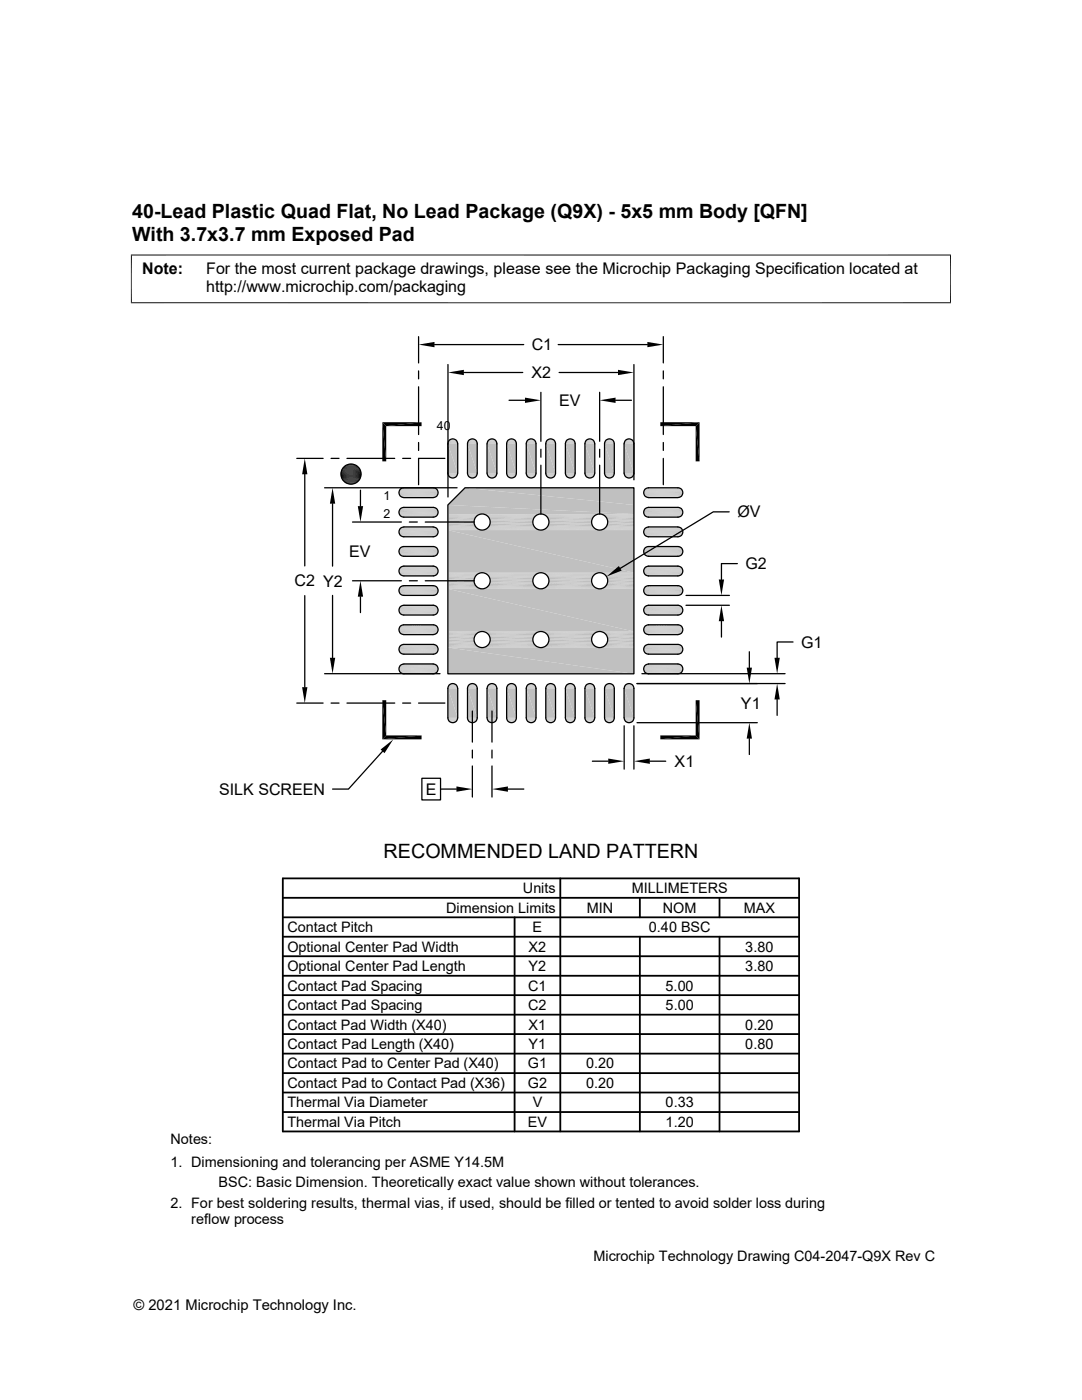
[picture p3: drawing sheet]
<svg xmlns="http://www.w3.org/2000/svg" width="216mm" height="279mm" viewBox="0 0 216 279" stroke-linecap="round" stroke-linejoin="round" font-family="sans-serif">
<defs><g id="words">
<g font-size="3.9">
<text x="26.4" y="43.5">40-Lead Plastic Quad Flat, No Lead Package (Q9X) - 5x5 mm Body [QFN]</text>
<text x="26.4" y="48.1">With 3.7x3.7 mm Exposed Pad</text>
<text x="76.5" y="171.2">RECOMMENDED LAND PATTERN</text>
</g>
<g font-size="3.2">
<text x="28.4" y="54.7">Note:</text>
<text x="41.1" y="58.3">http://www.microchip.com/packaging</text>
<text x="41.1" y="54.7">For the most current package drawings, please see the Microchip Packaging Specification located at</text>
<text x="106.1" y="69.9">C1</text>
<text x="106.1" y="75.5">X2</text>
<text x="111.5" y="81">EV</text>
<text x="147.2" y="103.3">ØV</text>
<text x="69.7" y="111.2">EV</text>
<text x="148.7" y="113.6">G2</text>
<text x="58.8" y="117">C2 Y2</text>
<text x="159.9" y="129.2">G1</text>
<text x="147.8" y="141.5">Y1</text>
<text x="134.6" y="153.1">X1</text>
<text x="43.7" y="158.6">SILK SCREEN</text>
<text x="84.9" y="158.6">E</text>
</g>
<g font-size="2.9">
<text x="104.3" y="178.3">Units</text>
<text x="126" y="178.3">MILLIMETERS</text>
<text x="89" y="182.2">Dimension Limits</text>
<text x="117.1" y="182.2">MIN</text>
<text x="132.3" y="182.2">NOM</text>
<text x="148.4" y="182.2">MAX</text>
<text x="57.3" y="189.9">Optional Center Pad Width</text>
<text x="57.3" y="186">Contact Pitch</text>
<text x="105.5" y="189.9">X2</text>
<text x="106.3" y="186">E</text>
<text x="129.5" y="186">0.40 BSC</text>
<text x="148.7" y="189.9">3.80</text>
<text x="57.3" y="193.8">Optional Center Pad Length</text>
<text x="57.3" y="197.7">Contact Pad Spacing</text>
<text x="105.4" y="197.7">C1</text>
<text x="105.5" y="193.8">Y2</text>
<text x="132.8" y="197.7">5.00</text>
<text x="148.7" y="193.8">3.80</text>
<text x="57.3" y="201.6">Contact Pad Spacing</text>
<text x="105.4" y="201.6">C2</text>
<text x="132.8" y="201.6">5.00</text>
<text x="57.3" y="209.4">Contact Pad Length (X40)</text>
<text x="57.3" y="205.5">Contact Pad Width (X40)</text>
<text x="105.5" y="209.4">Y1</text>
<text x="105.5" y="205.5">X1</text>
<text x="148.7" y="209.4">0.80</text>
<text x="148.7" y="205.5">0.20</text>
<text x="57.3" y="213.2">Contact Pad to Center Pad (X40)</text>
<text x="105.3" y="213.2">G1</text>
<text x="116.9" y="213.2">0.20</text>
<text x="57.3" y="217.1">Contact Pad to Contact Pad (X36)</text>
<text x="57.3" y="221">Thermal Via Diameter</text>
<text x="105.3" y="217.1">G2</text>
<text x="106.3" y="221">V</text>
<text x="116.9" y="217.1">0.20</text>
<text x="132.8" y="221">0.33</text>
<text x="57.3" y="224.9">Thermal Via Pitch</text>
<text x="105.3" y="224.9">EV</text>
<text x="132.8" y="224.9">1.20</text>
<text x="34" y="228.3">Notes:</text>
<text x="34" y="232.9">1. Dimensioning and tolerancing per ASME Y14.5M</text>
<text x="43.6" y="237">BSC: Basic Dimension. Theoretically exact value shown without tolerances.</text>
<text x="34" y="241">2. For best soldering results, thermal vias, if used, should be filled or tented to avoid solder loss during</text>
<text x="38.1" y="244.3">reflow process</text>
<text x="118.4" y="251.7">Microchip Technology Drawing C04-2047-Q9X Rev C</text>
<text x="26.6" y="261.3">© 2021 Microchip Technology Inc.</text>
</g>
<g font-size="2.5">
<text x="87.2" y="85.9">40</text>
<text x="76.5" y="99.8">1</text>
<text x="76.5" y="103.3">2</text>
</g>
</g></defs>
<g fill="#c0c0c0">
<path d="M92.8 97.3l33.7 3.5h-37.1z"/>
<path d="M92.8 97.3h33.7v3.5z"/>
<path d="M89.4 100.8l37.1 1.8h-37.1z"/>
<path d="M89.4 100.8h37.1v1.8z"/>
</g>
<g fill="none" stroke="#c0c0c0" stroke-width=".2">
<path d="M89.4 102.6h6.7M89.4 102.7h6.4M89.4 102.8h6.1M89.4 103h5.8M89.4 105.4h5.8M89.4 105.5h6.1M89.4 105.7h6.4M89.4 105.8h6.7M96.4 105.8h11.4M96.4 102.6h11.4M96.6 105.7h10.9M96.6 102.7h10.9"/>
<path d="M96.9 102.8h10.3M96.9 105.5h10.3M97.2 103h9.8M97.2 105.4h9.8M108.1 102.6h11.4M108.1 105.8h11.4M108.4 105.7h10.8M108.4 102.7h10.8M108.6 102.8h10.3M108.6 105.5h10.3M108.9 105.4h9.8M108.9 103h9.8"/>
<path d="M119.8 105.8h6.7M119.8 102.6h6.7M120.1 105.7h6.4M120.1 102.7h6.4M120.4 102.8h6.1M120.4 105.5h6.1M120.6 103h5.9M120.6 105.4h5.9"/>
</g>
<path d="M89.4 103.2h5.6M97.4 103.2h9.3M109.1 103.2h9.3M120.8 103.2h5.7" fill="none" stroke="#c0c0c0" stroke-width=".23"/>
<path d="M89.4 103.5h5.4M89.4 103.7h5.3M97.6 103.5h9M97.7 103.7h8.7M109.3 103.5h9M109.4 103.7h8.8M121 103.5h5.5M121.2 103.7h5.3" fill="none" stroke="#c0c0c0" stroke-width=".28"/>
<path d="M89.4 104h5.2M89.4 104.3h5.2M89.4 104.6h5.3M97.7 104.6h8.7M97.8 104.3h8.5M97.8 104h8.5M109.4 104.6h8.8M109.5 104.3h8.6M109.5 104h8.6M121.2 104.6h5.3M121.2 104.3h5.3M121.2 104h5.3" fill="none" stroke="#c0c0c0" stroke-width=".3"/>
<path d="M89.4 104.9h5.4M89.4 105.2h5.6M97.4 105.2h9.3M97.6 104.9h9M109.1 105.2h9.3M109.3 104.9h9M120.8 105.2h5.7M121 104.9h5.5" fill="none" stroke="#c0c0c0" stroke-width=".25"/>
<g fill="#c0c0c0">
<path d="M89.4 105.8l37.1 8.5h-37.1z"/>
<path d="M89.4 105.8h37.1v8.5z"/>
</g>
<g fill="none" stroke="#c0c0c0" stroke-width=".2">
<path d="M89.4 114.3h6.7M89.4 114.4h6.4M89.4 114.5h6.1M89.4 117.3h6.1M89.4 117.4h6.4M89.4 117.5h6.7M96.4 117.5h11.4M96.4 114.3h11.4M96.6 117.4h10.9M96.6 114.4h10.9M96.9 114.5h10.3M96.9 117.3h10.3"/>
<path d="M108.1 114.3h11.4M108.1 117.5h11.4M108.4 117.4h10.8M108.4 114.4h10.8M108.6 114.5h10.3M108.6 117.3h10.3M119.8 117.5h6.7M119.8 114.3h6.7M120.1 117.4h6.4M120.1 114.4h6.4M120.4 114.5h6.1M120.4 117.3h6.1"/>
</g>
<path d="M89.4 114.7h5.8M89.4 117.1h5.8M97.2 114.7h9.8M97.2 117.1h9.8M108.9 117.1h9.8M108.9 114.7h9.8M120.6 114.7h5.9M120.6 117.1h5.9" fill="none" stroke="#c0c0c0" stroke-width=".21"/>
<path d="M89.4 114.9h5.6M89.4 116.9h5.6M97.4 114.9h9.3M97.4 116.9h9.3M109.1 114.9h9.3M109.1 116.9h9.3M120.8 116.9h5.7M120.8 114.9h5.7" fill="none" stroke="#c0c0c0" stroke-width=".23"/>
<path d="M89.4 115.2h5.4M89.4 116.6h5.4M97.6 116.6h9M97.6 115.2h9M109.3 115.2h9M109.3 116.6h9M121 115.2h5.5M121 116.6h5.5" fill="none" stroke="#c0c0c0" stroke-width=".25"/>
<g fill="none" stroke="#c0c0c0" stroke-width=".3">
<path d="M89.4 115.5h5.3M89.4 115.8h5.2M89.4 116.1h5.2M89.4 116.4h5.3M97.7 115.5h8.7M97.7 116.4h8.7M97.8 116.1h8.5M97.8 115.8h8.5M109.4 116.4h8.8M109.4 115.5h8.8M109.5 116.1h8.6M109.5 115.8h8.6"/>
<path d="M121.2 116.4h5.3M121.2 115.5h5.3M121.2 116.1h5.3M121.2 115.8h5.3"/>
</g>
<g fill="#c0c0c0">
<path d="M89.4 117.5l37.1 8.5h-37.1z"/>
<path d="M89.4 117.5h37.1v8.5z"/>
</g>
<g fill="none" stroke="#c0c0c0" stroke-width=".2">
<path d="M89.4 126h6.7M89.4 126.1h6.4M89.4 126.3h6.1M89.4 126.4h5.8M89.4 128.8h5.8M89.4 129h6.1M89.4 129.1h6.4M89.4 129.2h6.7M96.4 129.2h11.4M96.4 126h11.4M96.6 129.1h10.9M96.6 126.1h10.9"/>
<path d="M96.9 126.3h10.3M96.9 129h10.3M97.2 126.4h9.8M97.2 128.8h9.8M108.1 126h11.4M108.1 129.2h11.4M108.4 129.1h10.8M108.4 126.1h10.8M108.6 126.3h10.3M108.6 129h10.3M108.9 128.8h9.8M108.9 126.4h9.8"/>
<path d="M119.8 129.2h6.7M119.8 126h6.7M120.1 129.1h6.4M120.1 126.1h6.4M120.4 126.3h6.1M120.4 129h6.1M120.6 126.4h5.9M120.6 128.8h5.9"/>
</g>
<path d="M89.4 126.7h5.6M89.4 126.9h5.4M97.4 126.7h9.3M97.6 126.9h9M109.1 126.7h9.3M109.3 126.9h9M120.8 126.7h5.7M121 126.9h5.5" fill="none" stroke="#c0c0c0" stroke-width=".25"/>
<path d="M89.4 127.2h5.3M89.4 127.5h5.2M89.4 127.8h5.2M97.7 127.2h8.7M97.8 127.8h8.5M97.8 127.5h8.5M109.4 127.2h8.8M109.5 127.8h8.6M109.5 127.5h8.6M121.2 127.2h5.3M121.2 127.8h5.3M121.2 127.5h5.3" fill="none" stroke="#c0c0c0" stroke-width=".3"/>
<path d="M89.4 128.1h5.3M89.4 128.3h5.4M97.6 128.3h9M97.7 128.1h8.7M109.3 128.3h9M109.4 128.1h8.8M121 128.3h5.5M121.2 128.1h5.3" fill="none" stroke="#c0c0c0" stroke-width=".28"/>
<path d="M89.4 128.6h5.6M97.4 128.6h9.3M109.1 128.6h9.3M120.8 128.6h5.7" fill="none" stroke="#c0c0c0" stroke-width=".23"/>
<g fill="#c0c0c0">
<path d="M89.4 129.2l37.1 5.3h-37.1z"/>
<path d="M89.4 129.2h37.1v5.3z"/>
<path d="M90.1 87.6h.4z"/>
<path d="M90.3 87.6h.2z"/>
<path d="M125.2 87.6h.6z"/>
<path d="M125.4 87.6h.4z"/>
<path d="M121.3 87.6h.6z"/>
<path d="M121.5 87.6h.4z"/>
<path d="M117.4 87.6h.6z"/>
<path d="M117.6 87.6h.4z"/>
<path d="M113.5 87.6h.5z"/>
<path d="M113.7 87.6h.3z"/>
<path d="M109.6 87.6h.6z"/>
<path d="M109.8 87.6h.4z"/>
<path d="M105.7 87.6h.5z"/>
<path d="M105.9 87.6h.3z"/>
<path d="M101.8 87.6h.5z"/>
<path d="M102 87.6h.3z"/>
<path d="M97.9 87.6h.5z"/>
<path d="M98.1 87.6h.3z"/>
<path d="M94 87.6h.5z"/>
<path d="M94.2 87.6h.3z"/>
<path d="M90 87.7h.7z"/>
<path d="M90.1 87.6l.6 .1z"/>
<path d="M125.1 87.7h.8z"/>
<path d="M125.2 87.6l.7 .1z"/>
<path d="M121.2 87.7h.8z"/>
<path d="M121.3 87.6l.7 .1z"/>
<path d="M117.3 87.7h.8z"/>
<path d="M117.4 87.6l.7 .1z"/>
<path d="M113.3 87.7h.9z"/>
<path d="M113.5 87.6l.7 .1z"/>
<path d="M109.5 87.7h.8z"/>
<path d="M109.6 87.6l.7 .1z"/>
<path d="M105.5 87.7h.9z"/>
<path d="M105.7 87.6l.7 .1z"/>
<path d="M101.6 87.7h.9z"/>
<path d="M101.8 87.6l.7 .1z"/>
<path d="M97.7 87.7h.9z"/>
<path d="M97.9 87.6l.7 .1z"/>
<path d="M93.8 87.7h.9z"/>
<path d="M94 87.6l.7 .1z"/>
<path d="M89.8 87.8l.2-.1 .9 .1z"/>
<path d="M90 87.7l.9 .1z"/>
<path d="M124.9 87.8h1.2z"/>
<path d="M125.1 87.7l1 .1z"/>
<path d="M121 87.8h1.2z"/>
<path d="M121.2 87.7l1 .1z"/>
<path d="M117.1 87.8h1.2z"/>
<path d="M117.3 87.7l1 .1z"/>
<path d="M113.2 87.8h1.2z"/>
<path d="M113.3 87.7l1.1 .1z"/>
<path d="M109.3 87.8h1.2z"/>
<path d="M109.5 87.7l1 .1z"/>
<path d="M105.4 87.8h1.2z"/>
<path d="M105.5 87.7l1.1 .1z"/>
<path d="M101.5 87.8h1.2z"/>
<path d="M101.6 87.7l1.1 .1z"/>
<path d="M97.6 87.8h1.1z"/>
<path d="M97.7 87.7l1 .1z"/>
<path d="M93.7 87.8h1.1z"/>
<path d="M93.8 87.7l1 .1z"/>
<path d="M89.7 87.9l.1-.1 1.2 .1z"/>
<path d="M89.8 87.8l1.2 .1z"/>
<path d="M124.8 87.9l.1-.1 1.3 .1z"/>
<path d="M124.9 87.8h1.2l.1 .1z"/>
<path d="M121 87.8l1.3 .1h-1.4z"/>
<path d="M121 87.8h1.2l.1 .1z"/>
<path d="M117 87.9l.1-.1 1.3 .1z"/>
<path d="M117.1 87.8h1.2l.1 .1z"/>
<path d="M113.2 87.8l1.3 .1h-1.4z"/>
<path d="M113.2 87.8h1.2l.1 .1z"/>
<path d="M109.3 87.8l1.3 .1h-1.4z"/>
<path d="M109.3 87.8h1.2l.1 .1z"/>
<path d="M105.4 87.8l1.3 .1h-1.4z"/>
<path d="M105.4 87.8h1.2l.1 .1z"/>
<path d="M101.5 87.8l1.3 .1h-1.5z"/>
<path d="M101.5 87.8h1.2l.1 .1z"/>
<path d="M97.6 87.8l1.3 .1h-1.4z"/>
<path d="M97.6 87.8h1.1l.2 .1z"/>
<path d="M93.7 87.8l1.3 .1h-1.5z"/>
<path d="M93.7 87.8h1.1l.2 .1z"/>
<path d="M89.7 87.9l1.5 .1h-1.7z"/>
<path d="M89.7 87.9h1.3l.2 .1z"/>
<path d="M124.8 87.9l1.5 .2h-1.6z"/>
<path d="M124.8 87.9h1.4l.1 .2z"/>
<path d="M120.9 87.9l1.5 .2h-1.6z"/>
<path d="M120.9 87.9h1.4l.1 .2z"/>
<path d="M117 87.9l1.5 .2h-1.6z"/>
<path d="M117 87.9h1.4l.1 .2z"/>
<path d="M113.1 87.9l1.5 .2h-1.6z"/>
<path d="M113.1 87.9h1.4l.1 .2z"/>
<path d="M109.2 87.9l1.5 .2h-1.6z"/>
<path d="M109.2 87.9h1.4l.1 .2z"/>
<path d="M105.3 87.9l1.5 .2h-1.7z"/>
<path d="M105.3 87.9h1.4l.1 .2z"/>
<path d="M101.3 87.9l1.6 .2h-1.7z"/>
<path d="M101.3 87.9h1.5l.1 .2z"/>
<path d="M97.5 87.9l1.5 .2h-1.7z"/>
<path d="M97.5 87.9h1.4l.1 .2z"/>
<path d="M93.5 87.9l1.6 .2h-1.7z"/>
<path d="M93.5 87.9h1.5l.1 .2z"/>
<path d="M89.5 88l1.7 .2h-1.7z"/>
<path d="M89.5 88h1.7v.2z"/>
<path d="M124.7 88.1l1.7 .1h-1.8z"/>
<path d="M124.7 88.1h1.6l.1 .1z"/>
<path d="M120.8 88.1l1.7 .1h-1.8z"/>
<path d="M120.8 88.1h1.6l.1 .1z"/>
<path d="M116.9 88.1l1.7 .1h-1.8z"/>
<path d="M116.9 88.1h1.6l.1 .1z"/>
<path d="M113 88.1l1.7 .1h-1.8z"/>
<path d="M113 88.1h1.6l.1 .1z"/>
<path d="M109.1 88.1l1.7 .1h-1.8z"/>
<path d="M109.1 88.1h1.6l.1 .1z"/>
<path d="M105.1 88.1l1.8 .1h-1.8z"/>
<path d="M105.1 88.1h1.7l.1 .1z"/>
<path d="M101.2 88.1l1.8 .1h-1.8z"/>
<path d="M101.2 88.1h1.7l.1 .1z"/>
<path d="M97.3 88.1l1.8 .1h-1.8z"/>
<path d="M97.3 88.1h1.7l.1 .1z"/>
<path d="M93.4 88.1l1.8 .1h-1.9z"/>
<path d="M93.4 88.1h1.7l.1 .1z"/>
<path d="M89.5 88.2l1.8 .2h-1.9z"/>
<path d="M89.5 88.2h1.7l.1 .2z"/>
<path d="M124.6 88.2l1.9 .2h-2z"/>
<path d="M124.6 88.2h1.8l.1 .2z"/>
<path d="M120.7 88.2l1.9 .2h-2z"/>
<path d="M120.7 88.2h1.8l.1 .2z"/>
<path d="M116.8 88.2l1.9 .2h-2z"/>
<path d="M116.8 88.2h1.8l.1 .2z"/>
<path d="M112.9 88.2l1.8 .2h-1.9z"/>
<path d="M112.9 88.2h1.8v.2z"/>
<path d="M109 88.2l1.8 .2h-1.9z"/>
<path d="M109 88.2h1.8v.2z"/>
<path d="M105.1 88.2l1.8 .2h-1.9z"/>
<path d="M105.1 88.2h1.8v.2z"/>
<path d="M101.2 88.2l1.8 .2h-1.9z"/>
<path d="M101.2 88.2h1.8v.2z"/>
<path d="M97.3 88.2l1.8 .2h-1.9z"/>
<path d="M97.3 88.2h1.8v.2z"/>
<path d="M93.3 88.2l1.9 .2h-1.9z"/>
<path d="M93.3 88.2h1.9v.2z"/>
<path d="M124.5 88.4l2 .2h-2z"/>
<path d="M124.5 88.4h2v.2z"/>
<path d="M120.6 88.4l2 .2h-2z"/>
<path d="M120.6 88.4h2v.2z"/>
<path d="M116.7 88.4l2 .2h-2z"/>
<path d="M116.7 88.4h2v.2z"/>
<path d="M112.8 88.4l2 .2h-2z"/>
<path d="M112.8 88.4h1.9l.1 .2z"/>
<path d="M108.9 88.4l1.9 .2h-1.9z"/>
<path d="M108.9 88.4h1.9v.2z"/>
<path d="M105 88.4l2 .2h-2z"/>
<path d="M105 88.4h1.9l.1 .2z"/>
<path d="M101.1 88.4l1.9 .2h-1.9z"/>
<path d="M101.1 88.4h1.9v.2z"/>
<path d="M97.2 88.4l1.9 .2h-1.9z"/>
<path d="M97.2 88.4h1.9v.2z"/>
<path d="M93.3 88.4l1.9 .2h-1.9z"/>
<path d="M93.3 88.4h1.9v.2z"/>
<path d="M89.4 88.4l1.9 .2h-1.9z"/>
<path d="M89.4 88.4h1.9v.2z"/>
<path d="M124.5 88.6l2 5.8h-2z"/>
<path d="M124.5 88.6h2v5.8z"/>
<path d="M120.6 88.6l2 5.8h-2z"/>
<path d="M120.6 88.6h2v5.8z"/>
<path d="M116.7 88.6l2 5.8h-2z"/>
<path d="M116.7 88.6h2v5.8z"/>
<path d="M112.8 88.6l2 5.8h-2z"/>
<path d="M112.8 88.6h2v5.8z"/>
<path d="M108.9 88.6l1.9 5.8h-1.9z"/>
<path d="M108.9 88.6h1.9v5.8z"/>
<path d="M105 88.6l2 5.8h-2z"/>
<path d="M105 88.6h2v5.8z"/>
<path d="M101.1 88.6l1.9 5.8h-1.9z"/>
<path d="M101.1 88.6h1.9v5.8z"/>
<path d="M97.2 88.6l1.9 5.8h-1.9z"/>
<path d="M97.2 88.6h1.9v5.8z"/>
<path d="M93.3 88.6l1.9 5.8h-1.9z"/>
<path d="M93.3 88.6h1.9v5.8z"/>
<path d="M89.4 88.6l1.9 5.8h-1.9z"/>
<path d="M89.4 88.6h1.9v5.8z"/>
<path d="M120.6 94.4l2 .2h-1.9z"/>
<path d="M120.6 94.4h2v.2z"/>
<path d="M116.7 94.4l2 .2h-2z"/>
<path d="M116.7 94.4h2v.2z"/>
<path d="M112.8 94.4l1.9 .2h-1.9z"/>
<path d="M112.8 94.4h2l-.1 .2z"/>
<path d="M108.9 94.4l1.9 .2h-1.9z"/>
<path d="M108.9 94.4h1.9v.2z"/>
<path d="M105 94.4l1.9 .2h-1.9z"/>
<path d="M105 94.4h2l-.1 .2z"/>
<path d="M101.1 94.4l1.9 .2h-1.9z"/>
<path d="M101.1 94.4h1.9v.2z"/>
<path d="M97.2 94.4l1.9 .2h-1.9z"/>
<path d="M97.2 94.4h1.9v.2z"/>
<path d="M93.3 94.4l1.9 .2h-1.9z"/>
<path d="M93.3 94.4h1.9v.2z"/>
<path d="M89.4 94.4l1.9 .2h-1.9z"/>
<path d="M89.4 94.4h1.9v.2z"/>
<path d="M124.5 94.4l2 .2h-2z"/>
<path d="M124.5 94.4h2v.2z"/>
<path d="M120.6 94.6l1.9 .2h-1.8z"/>
<path d="M120.6 94.6h2l-.1 .2z"/>
<path d="M116.7 94.6l1.9 .2h-1.8z"/>
<path d="M116.7 94.6h2l-.1 .2z"/>
<path d="M112.8 94.6l1.9 .2h-1.8z"/>
<path d="M112.8 94.6h1.9v.2z"/>
<path d="M108.9 94.6l1.9 .2h-1.8z"/>
<path d="M108.9 94.6h1.9v.2z"/>
<path d="M105 94.6l1.9 .2h-1.8z"/>
<path d="M105 94.6h1.9v.2z"/>
<path d="M101.1 94.6l1.9 .2h-1.8z"/>
<path d="M101.1 94.6h1.9v.2z"/>
<path d="M97.2 94.6l1.9 .2h-1.8z"/>
<path d="M97.2 94.6h1.9v.2z"/>
<path d="M93.3 94.6l1.9 .2h-1.9z"/>
<path d="M93.3 94.6h1.9v.2z"/>
<path d="M89.4 94.6l1.9 .2h-1.9z"/>
<path d="M89.4 94.6h1.9v.2z"/>
<path d="M124.5 94.6l1.9 .2h-1.8z"/>
<path d="M124.5 94.6h2l-.1 .2z"/>
<path d="M120.7 94.8l1.7 .1h-1.6z"/>
<path d="M120.7 94.8h1.8l-.1 .1z"/>
<path d="M116.8 94.8l1.7 .1h-1.6z"/>
<path d="M116.8 94.8h1.8l-.1 .1z"/>
<path d="M112.9 94.8l1.7 .1h-1.6z"/>
<path d="M112.9 94.8h1.8l-.1 .1z"/>
<path d="M109 94.8l1.7 .1h-1.6z"/>
<path d="M109 94.8h1.8l-.1 .1z"/>
<path d="M105.1 94.8l1.7 .1h-1.7z"/>
<path d="M105.1 94.8h1.8l-.1 .1z"/>
<path d="M101.2 94.8l1.7 .1h-1.7z"/>
<path d="M101.2 94.8h1.8l-.1 .1z"/>
<path d="M97.3 94.8l1.7 .1h-1.7z"/>
<path d="M97.3 94.8h1.8l-.1 .1z"/>
<path d="M93.3 94.8l1.8 .1h-1.7z"/>
<path d="M93.3 94.8h1.9l-.1 .1z"/>
<path d="M89.4 94.8l1.8 .1h-1.7z"/>
<path d="M89.4 94.8h1.9l-.1 .1z"/>
<path d="M124.6 94.8l1.7 .2h-1.6z"/>
<path d="M124.6 94.8h1.8l-.1 .2z"/>
<path d="M120.8 94.9l1.5 .2h-1.4z"/>
<path d="M120.8 94.9h1.6l-.1 .2z"/>
<path d="M116.9 94.9l1.5 .2h-1.4z"/>
<path d="M116.9 94.9h1.6l-.1 .2z"/>
<path d="M113 94.9l1.5 .2h-1.4z"/>
<path d="M113 94.9h1.6l-.1 .2z"/>
<path d="M109.1 94.9l1.5 .2h-1.4z"/>
<path d="M109.1 94.9h1.6l-.1 .2z"/>
<path d="M105.1 94.9l1.6 .2h-1.4z"/>
<path d="M105.1 94.9h1.7l-.1 .2z"/>
<path d="M101.2 94.9l1.6 .2h-1.5z"/>
<path d="M101.2 94.9h1.7l-.1 .2z"/>
<path d="M97.3 94.9l1.6 .2h-1.4z"/>
<path d="M97.3 94.9h1.7l-.1 .2z"/>
<path d="M93.4 94.9l1.6 .2h-1.5z"/>
<path d="M93.4 94.9h1.7l-.1 .2z"/>
<path d="M89.5 94.9l1.6 .2h-1.5z"/>
<path d="M89.5 94.9h1.7l-.1 .2z"/>
<path d="M124.7 95l1.5 .1h-1.4z"/>
<path d="M124.7 95h1.6l-.1 .1z"/>
<path d="M120.9 95.1l1.3 .1h-1.2z"/>
<path d="M120.9 95.1h1.4l-.1 .1z"/>
<path d="M117 95.1l1.3 .1h-1.2z"/>
<path d="M117 95.1h1.4l-.1 .1z"/>
<path d="M113.1 95.1l1.3 .1h-1.2z"/>
<path d="M113.1 95.1h1.4l-.1 .1z"/>
<path d="M109.2 95.1l1.3 .1h-1.2z"/>
<path d="M109.2 95.1h1.4l-.1 .1z"/>
<path d="M105.3 95.1l1.3 .1h-1.2z"/>
<path d="M105.3 95.1h1.4l-.1 .1z"/>
<path d="M101.3 95.1l1.4 .1h-1.2z"/>
<path d="M101.3 95.1h1.5l-.1 .1z"/>
<path d="M97.5 95.1l1.2 .1h-1.1z"/>
<path d="M97.5 95.1h1.4l-.2 .1z"/>
<path d="M93.5 95.1l1.3 .1h-1.1z"/>
<path d="M93.5 95.1h1.5l-.2 .1z"/>
<path d="M89.6 95.1l1.3 .1h-1.1z"/>
<path d="M89.6 95.1h1.5l-.2 .1z"/>
<path d="M124.8 95.1l1.2 .1z"/>
<path d="M124.8 95.1h1.4l-.2 .1z"/>
<path d="M121 95.2l1 .1z"/>
<path d="M121 95.2h1.2z"/>
<path d="M117.1 95.2l1 .1z"/>
<path d="M117.1 95.2h1.2z"/>
<path d="M113.2 95.2l1 .1z"/>
<path d="M113.2 95.2h1.2z"/>
<path d="M109.3 95.2l1 .1z"/>
<path d="M109.3 95.2h1.2z"/>
<path d="M105.4 95.2l1 .1z"/>
<path d="M105.4 95.2h1.2z"/>
<path d="M101.5 95.2l1 .1z"/>
<path d="M101.5 95.2h1.2z"/>
<path d="M97.6 95.2l1 .1z"/>
<path d="M97.6 95.2h1.1z"/>
<path d="M93.7 95.2l1 .1z"/>
<path d="M93.7 95.2h1.1z"/>
<path d="M89.8 95.2l1 .1z"/>
<path d="M89.8 95.2h1.1z"/>
<path d="M125 95.2l.9 .1z"/>
<path d="M125 95.2h1l-.1 .1z"/>
<path d="M121.2 95.3l.7 .1z"/>
<path d="M121.2 95.3h.8z"/>
<path d="M117.3 95.3l.7 .1z"/>
<path d="M117.3 95.3h.8z"/>
<path d="M113.3 95.3l.7 .1z"/>
<path d="M113.3 95.3h.9z"/>
<path d="M109.5 95.3l.7 .1z"/>
<path d="M109.5 95.3h.8z"/>
<path d="M105.5 95.3l.7 .1z"/>
<path d="M105.5 95.3h.9z"/>
<path d="M101.6 95.3l.7 .1z"/>
<path d="M101.6 95.3h.9z"/>
<path d="M97.7 95.3l.7 .1z"/>
<path d="M97.7 95.3h.9z"/>
<path d="M93.8 95.3l.7 .1z"/>
<path d="M93.8 95.3h.9z"/>
<path d="M89.9 95.3l.7 .1z"/>
<path d="M89.9 95.3h.9z"/>
<path d="M125.1 95.3l.6 .1z"/>
<path d="M125.1 95.3h.8z"/>
<path d="M125.3 95.4h.3z"/>
<path d="M125.3 95.4h.4z"/>
<path d="M121.3 95.4h.4z"/>
<path d="M121.3 95.4h.6z"/>
<path d="M117.4 95.4h.4z"/>
<path d="M117.4 95.4h.6z"/>
<path d="M113.5 95.4h.4z"/>
<path d="M113.5 95.4h.5z"/>
<path d="M109.6 95.4h.4z"/>
<path d="M109.6 95.4h.6z"/>
<path d="M105.7 95.4h.4z"/>
<path d="M105.7 95.4h.5z"/>
<path d="M101.8 95.4h.4z"/>
<path d="M101.8 95.4h.5z"/>
<path d="M97.9 95.4h.4z"/>
<path d="M97.9 95.4h.5z"/>
<path d="M94 95.4h.3z"/>
<path d="M94 95.4h.5z"/>
<path d="M90.1 95.4h.3z"/>
<path d="M90.1 95.4h.5z"/>
</g>
<g fill="none" stroke="#c0c0c0" stroke-width=".2">
<path d="M79.6 98.1h7.8M79.6 98.3h7.8M79.6 98.5h7.8M79.7 98.7h7.7M79.7 98h7.7M79.7 97.8h7.6M79.7 98.8h7.6M79.8 99h7.4M79.8 97.7h7.4M79.9 97.5h7.2M79.9 99.1h7.2M80.1 97.5h6.9"/>
<path d="M80.1 99.2h6.9M80.2 99.3h6.6M80.2 97.4h6.6M80.4 99.3h6.2M128.4 98.3h7.8M128.4 98.5h7.8M128.4 98.1h7.8M128.5 98h7.7M128.5 98.7h7.7M128.5 97.8h7.6M128.5 98.8h7.6M128.6 99h7.5"/>
<path d="M128.6 97.7h7.5M128.8 97.5h7.1M128.8 99.1h7.1M128.9 99.2h6.9M128.9 97.5h6.9M129.1 97.4h6.5M129.1 99.3h6.5M129.2 99.3h6.2M79.6 102.1h7.8M79.6 106h7.8M79.6 109.9h7.8M79.6 113.8h7.8"/>
<path d="M79.6 117.7h7.8M79.6 102.2h7.8M79.6 102.4h7.8M79.6 106.1h7.8M79.6 106.3h7.8M79.6 110h7.8M79.6 110.2h7.8M79.6 114h7.8M79.6 114.1h7.8M79.6 117.9h7.8M79.6 118h7.8M79.7 102.6h7.7"/>
<path d="M79.7 106.5h7.7M79.7 110.4h7.7M79.7 114.3h7.7M79.7 118.2h7.7M79.7 101.9h7.7M79.7 105.8h7.7M79.7 109.7h7.7M79.7 113.6h7.7M79.7 117.5h7.7M79.7 101.7h7.6M79.7 105.6h7.6M79.7 109.5h7.6"/>
<path d="M79.7 113.4h7.6M79.7 117.3h7.6M79.7 102.8h7.6M79.7 106.6h7.6M79.7 110.6h7.6M79.7 114.5h7.6M79.7 118.4h7.6M79.8 102.9h7.4M79.8 106.8h7.4M79.8 110.7h7.4M79.8 114.6h7.4M79.8 118.5h7.4"/>
<path d="M79.8 101.6h7.4M79.8 105.5h7.4M79.8 109.4h7.4M79.8 113.3h7.4M79.8 117.2h7.4M79.9 101.5h7.2M79.9 105.4h7.2M79.9 109.3h7.2M79.9 113.2h7.2M79.9 117.1h7.2M79.9 103h7.2M79.9 106.9h7.2"/>
<path d="M79.9 110.8h7.2M79.9 114.7h7.2M79.9 118.6h7.2M80.1 101.4h6.9M80.1 105.3h6.9M80.1 109.2h6.9M80.1 113.1h6.9M80.1 117h6.9M80.1 103.1h6.9M80.1 107h6.9M80.1 110.9h6.9M80.1 114.8h6.9"/>
<path d="M80.1 118.7h6.9M80.2 103.2h6.6M80.2 107.1h6.6M80.2 111h6.6M80.2 114.9h6.6M80.2 118.8h6.6M80.2 101.3h6.6M80.2 105.2h6.6M80.2 109.1h6.6M80.2 113h6.6M80.2 116.9h6.6M80.4 101.3h6.2"/>
<path d="M80.4 105.2h6.2M80.4 113h6.2M80.4 116.9h6.2M80.4 103.2h6.2M80.4 111h6.2M80.4 114.9h6.2M80.4 118.8h6.2M128.4 102.2h7.8M128.4 102.4h7.8M128.4 106.1h7.8M128.4 106.3h7.8M128.4 110h7.8"/>
<path d="M128.4 110.2h7.8M128.4 114h7.8M128.4 114.1h7.8M128.4 117.9h7.8M128.4 118h7.8M128.4 102.1h7.8M128.4 106h7.8M128.4 109.9h7.8M128.4 113.8h7.8M128.4 117.7h7.8M128.5 101.9h7.7M128.5 105.8h7.7"/>
<path d="M128.5 109.7h7.7M128.5 113.6h7.7M128.5 117.5h7.7M128.5 102.6h7.7M128.5 106.5h7.7M128.5 110.4h7.7M128.5 114.3h7.7M128.5 118.2h7.7M128.5 101.7h7.6M128.5 105.6h7.6M128.5 109.5h7.6M128.5 113.4h7.6"/>
<path d="M128.5 117.3h7.6M128.5 102.8h7.6M128.5 106.6h7.6M128.5 110.6h7.6M128.5 114.5h7.6M128.5 118.4h7.6M128.6 102.9h7.5M128.6 106.8h7.5M128.6 110.7h7.5M128.6 114.6h7.5M128.6 118.5h7.5M128.6 101.6h7.5"/>
<path d="M128.6 105.5h7.5M128.6 109.4h7.5M128.6 113.3h7.5M128.6 117.2h7.5M128.8 101.5h7.1M128.8 105.4h7.1M128.8 109.3h7.1M128.8 113.2h7.1M128.8 117.1h7.1M128.8 103h7.1M128.8 106.9h7.1M128.8 110.8h7.1"/>
<path d="M128.8 114.7h7.1M128.8 118.6h7.1M128.9 103.1h6.9M128.9 107h6.9M128.9 110.9h6.9M128.9 114.8h6.9M128.9 118.7h6.9M128.9 101.4h6.9M128.9 105.3h6.9M128.9 109.2h6.9M128.9 113.1h6.9M128.9 117h6.9"/>
<path d="M129.1 101.3h6.5M129.1 105.2h6.5M129.1 109.1h6.5M129.1 113h6.5M129.1 116.9h6.5M129.1 103.2h6.5M129.1 107.1h6.5M129.1 111h6.5M129.1 114.9h6.5M129.1 118.8h6.5M129.2 103.2h6.2M129.2 111h6.2"/>
<path d="M129.2 114.9h6.2M129.2 118.8h6.2M129.2 101.3h6.2M129.2 105.2h6.2M129.2 113h6.2M129.2 116.9h6.2M79.6 121.6h7.8M79.6 125.5h7.8M79.6 129.4h7.8M79.6 133.3h7.8M79.6 121.8h7.8M79.6 121.9h7.8"/>
<path d="M79.6 125.7h7.8M79.6 125.9h7.8M79.6 129.6h7.8M79.6 129.8h7.8M79.6 133.5h7.8M79.6 133.7h7.8M79.7 122.1h7.7M79.7 126h7.7M79.7 129.9h7.7M79.7 133.8h7.7M79.7 121.4h7.7M79.7 125.3h7.7"/>
<path d="M79.7 129.2h7.7M79.7 133.1h7.7M79.7 121.3h7.6M79.7 125.2h7.6M79.7 129.1h7.6M79.7 133h7.6M79.7 122.3h7.6M79.7 126.2h7.6M79.7 130.1h7.6M79.7 134h7.6M79.8 122.4h7.4M79.8 126.3h7.4"/>
<path d="M79.8 130.2h7.4M79.8 134.1h7.4M79.8 121.1h7.4M79.8 125h7.4M79.8 128.9h7.4M79.8 132.8h7.4M79.9 121h7.2M79.9 124.9h7.2M79.9 128.8h7.2M79.9 132.7h7.2M79.9 122.5h7.2M79.9 126.4h7.2"/>
<path d="M79.9 130.4h7.2M79.9 134.3h7.2M80.1 120.9h6.9M80.1 124.8h6.9M80.1 128.7h6.9M80.1 132.6h6.9M80.1 122.6h6.9M80.1 126.5h6.9M80.1 130.5h6.9M80.1 134.4h6.9M80.2 122.7h6.6M80.2 126.6h6.6"/>
<path d="M80.2 130.5h6.6M80.2 134.4h6.6M80.2 120.8h6.6M80.2 124.7h6.6M80.2 128.7h6.6M80.2 132.5h6.6M80.4 128.6h6.2M80.4 132.5h6.2M80.4 126.7h6.2M80.4 130.5h6.2M128.4 121.8h7.8M128.4 121.9h7.8"/>
<path d="M128.4 125.7h7.8M128.4 125.9h7.8M128.4 129.6h7.8M128.4 129.8h7.8M128.4 133.5h7.8M128.4 133.7h7.8M128.4 121.6h7.8M128.4 125.5h7.8M128.4 129.4h7.8M128.4 133.3h7.8M128.5 121.4h7.7M128.5 125.3h7.7"/>
<path d="M128.5 129.2h7.7M128.5 133.1h7.7M128.5 122.1h7.7M128.5 126h7.7M128.5 129.9h7.7M128.5 133.8h7.7M128.5 121.3h7.6M128.5 125.2h7.6M128.5 129.1h7.6M128.5 133h7.6M128.5 122.3h7.6M128.5 126.2h7.6"/>
<path d="M128.5 130.1h7.6M128.5 134h7.6M128.6 122.4h7.5M128.6 126.3h7.5M128.6 130.2h7.5M128.6 134.1h7.5M128.6 121.1h7.5M128.6 125h7.5M128.6 128.9h7.5M128.6 132.8h7.5M128.8 121h7.1M128.8 124.9h7.1"/>
<path d="M128.8 128.8h7.1M128.8 132.7h7.1M128.8 122.5h7.1M128.8 126.4h7.1M128.8 130.4h7.1M128.8 134.3h7.1M128.9 122.6h6.9M128.9 126.5h6.9M128.9 130.5h6.9M128.9 134.4h6.9M128.9 120.9h6.9M128.9 124.8h6.9"/>
<path d="M128.9 128.7h6.9M128.9 132.6h6.9M129.1 120.8h6.5M129.1 124.7h6.5M129.1 128.7h6.5M129.1 132.5h6.5M129.1 122.7h6.5M129.1 126.6h6.5M129.1 130.5h6.5M129.1 134.4h6.5M129.2 126.7h6.2M129.2 130.5h6.2"/>
<path d="M129.2 128.6h6.2M129.2 132.5h6.2"/>
</g>
<g fill="#c0c0c0">
<path d="M125.2 136.5h.6z"/>
<path d="M125.4 136.4l.4 .1z"/>
<path d="M121.3 136.5h.6z"/>
<path d="M121.5 136.4l.4 .1z"/>
<path d="M117.4 136.5h.6z"/>
<path d="M117.6 136.4l.4 .1z"/>
<path d="M113.5 136.5h.5z"/>
<path d="M113.7 136.4l.3 .1z"/>
<path d="M109.6 136.5h.6z"/>
<path d="M109.8 136.4l.4 .1z"/>
<path d="M105.7 136.5h.5z"/>
<path d="M105.9 136.4l.3 .1z"/>
<path d="M101.8 136.5h.5z"/>
<path d="M102 136.4l.3 .1z"/>
<path d="M97.9 136.5h.5z"/>
<path d="M98.1 136.4l.3 .1z"/>
<path d="M94 136.5h.5z"/>
<path d="M94.2 136.4l.3 .1z"/>
<path d="M90.1 136.5h.5z"/>
<path d="M90.3 136.4l.3 .1z"/>
<path d="M125.1 136.5h.8z"/>
<path d="M125.2 136.5h.7z"/>
<path d="M121.2 136.5h.8z"/>
<path d="M121.3 136.5h.7z"/>
<path d="M117.3 136.5h.8z"/>
<path d="M117.4 136.5h.7z"/>
<path d="M113.3 136.5h.9z"/>
<path d="M113.5 136.5h.7z"/>
<path d="M109.5 136.5h.8z"/>
<path d="M109.6 136.5h.7z"/>
<path d="M105.5 136.5h.9z"/>
<path d="M105.7 136.5h.7z"/>
<path d="M101.6 136.5h.9z"/>
<path d="M101.8 136.5h.7z"/>
<path d="M97.7 136.5h.9z"/>
<path d="M97.9 136.5h.7z"/>
<path d="M93.8 136.5h.9z"/>
<path d="M94 136.5h.7z"/>
<path d="M89.9 136.5h.9z"/>
<path d="M90.1 136.5h.7z"/>
<path d="M124.9 136.6h1.2z"/>
<path d="M125.1 136.5l1 .1z"/>
<path d="M121 136.6h1.2z"/>
<path d="M121.2 136.5l1 .1z"/>
<path d="M117.1 136.6h1.2z"/>
<path d="M117.3 136.5l1 .1z"/>
<path d="M113.2 136.6h1.2z"/>
<path d="M113.3 136.5l1.1 .1z"/>
<path d="M109.3 136.6h1.2z"/>
<path d="M109.5 136.5l1 .1z"/>
<path d="M105.4 136.6h1.2z"/>
<path d="M105.5 136.5l1.1 .1z"/>
<path d="M101.5 136.6h1.2z"/>
<path d="M101.6 136.5l1.1 .1z"/>
<path d="M97.6 136.6h1.1z"/>
<path d="M97.7 136.5l1 .1z"/>
<path d="M93.7 136.6h1.1z"/>
<path d="M93.8 136.5l1 .1z"/>
<path d="M89.8 136.6h1.1z"/>
<path d="M89.9 136.5l1 .1z"/>
<path d="M124.8 136.7l.1-.1 1.3 .1z"/>
<path d="M124.9 136.6h1.2l.1 .1z"/>
<path d="M121 136.6l1.3 .1h-1.4z"/>
<path d="M121 136.6h1.2l.1 .1z"/>
<path d="M117 136.7l.1-.1 1.3 .1z"/>
<path d="M117.1 136.6h1.2l.1 .1z"/>
<path d="M113.2 136.6l1.3 .1h-1.4z"/>
<path d="M113.2 136.6h1.2l.1 .1z"/>
<path d="M109.3 136.6l1.3 .1h-1.4z"/>
<path d="M109.3 136.6h1.2l.1 .1z"/>
<path d="M105.4 136.6l1.3 .1h-1.4z"/>
<path d="M105.4 136.6h1.2l.1 .1z"/>
<path d="M101.5 136.6l1.3 .1h-1.5z"/>
<path d="M101.5 136.6h1.2l.1 .1z"/>
<path d="M97.6 136.6l1.3 .1h-1.4z"/>
<path d="M97.6 136.6h1.1l.2 .1z"/>
<path d="M93.7 136.6l1.3 .1h-1.5z"/>
<path d="M93.7 136.6h1.1l.2 .1z"/>
<path d="M89.6 136.7l.2-.1 1.3 .1z"/>
<path d="M89.8 136.6h1.1l.2 .1z"/>
<path d="M124.8 136.7l1.5 .2h-1.6z"/>
<path d="M124.8 136.7h1.4l.1 .2z"/>
<path d="M120.9 136.7l1.5 .2h-1.6z"/>
<path d="M120.9 136.7h1.4l.1 .2z"/>
<path d="M117 136.7l1.5 .2h-1.6z"/>
<path d="M117 136.7h1.4l.1 .2z"/>
<path d="M113.1 136.7l1.5 .2h-1.6z"/>
<path d="M113.1 136.7h1.4l.1 .2z"/>
<path d="M109.2 136.7l1.5 .2h-1.6z"/>
<path d="M109.2 136.7h1.4l.1 .2z"/>
<path d="M105.3 136.7l1.5 .2h-1.7z"/>
<path d="M105.3 136.7h1.4l.1 .2z"/>
<path d="M101.3 136.7l1.6 .2h-1.7z"/>
<path d="M101.3 136.7h1.5l.1 .2z"/>
<path d="M97.5 136.7l1.5 .2h-1.7z"/>
<path d="M97.5 136.7h1.4l.1 .2z"/>
<path d="M93.5 136.7l1.6 .2h-1.7z"/>
<path d="M93.5 136.7h1.5l.1 .2z"/>
<path d="M89.6 136.7l1.6 .2h-1.7z"/>
<path d="M89.6 136.7h1.5l.1 .2z"/>
<path d="M124.7 136.9l1.7 .1h-1.8z"/>
<path d="M124.7 136.9h1.6l.1 .1z"/>
<path d="M120.8 136.9l1.7 .1h-1.8z"/>
<path d="M120.8 136.9h1.6l.1 .1z"/>
<path d="M116.9 136.9l1.7 .1h-1.8z"/>
<path d="M116.9 136.9h1.6l.1 .1z"/>
<path d="M113 136.9l1.7 .1h-1.8z"/>
<path d="M113 136.9h1.6l.1 .1z"/>
<path d="M109.1 136.9l1.7 .1h-1.8z"/>
<path d="M109.1 136.9h1.6l.1 .1z"/>
<path d="M105.1 136.9l1.8 .1h-1.8z"/>
<path d="M105.1 136.9h1.7l.1 .1z"/>
<path d="M101.2 136.9l1.8 .1h-1.8z"/>
<path d="M101.2 136.9h1.7l.1 .1z"/>
<path d="M97.3 136.9l1.8 .1h-1.8z"/>
<path d="M97.3 136.9h1.7l.1 .1z"/>
<path d="M93.4 136.9l1.8 .1h-1.9z"/>
<path d="M93.4 136.9h1.7l.1 .1z"/>
<path d="M89.5 136.9l1.8 .1h-1.9z"/>
<path d="M89.5 136.9h1.7l.1 .1z"/>
<path d="M124.6 137l1.9 .2h-2z"/>
<path d="M124.6 137h1.8l.1 .2z"/>
<path d="M120.7 137l1.9 .2h-2z"/>
<path d="M120.7 137h1.8l.1 .2z"/>
<path d="M116.8 137l1.9 .2h-2z"/>
<path d="M116.8 137h1.8l.1 .2z"/>
<path d="M112.9 137l1.8 .2h-1.9z"/>
<path d="M112.9 137h1.8v.2z"/>
<path d="M109 137l1.8 .2h-1.9z"/>
<path d="M109 137h1.8v.2z"/>
<path d="M105.1 137l1.8 .2h-1.9z"/>
<path d="M105.1 137h1.8v.2z"/>
<path d="M101.2 137l1.8 .2h-1.9z"/>
<path d="M101.2 137h1.8v.2z"/>
<path d="M97.3 137l1.8 .2h-1.9z"/>
<path d="M97.3 137h1.8v.2z"/>
<path d="M93.3 137l1.9 .2h-1.9z"/>
<path d="M93.3 137h1.9v.2z"/>
<path d="M89.4 137l1.9 .2h-1.9z"/>
<path d="M89.4 137h1.9v.2z"/>
<path d="M124.5 137.2l2 .2h-2z"/>
<path d="M124.5 137.2h2v.2z"/>
<path d="M120.6 137.2l2 .2h-2z"/>
<path d="M120.6 137.2h2v.2z"/>
<path d="M116.7 137.2l2 .2h-2z"/>
<path d="M116.7 137.2h2v.2z"/>
<path d="M112.8 137.2l2 .2h-2z"/>
<path d="M112.8 137.2h1.9l.1 .2z"/>
<path d="M108.9 137.2l1.9 .2h-1.9z"/>
<path d="M108.9 137.2h1.9v.2z"/>
<path d="M105 137.2l2 .2h-2z"/>
<path d="M105 137.2h1.9l.1 .2z"/>
<path d="M101.1 137.2l1.9 .2h-1.9z"/>
<path d="M101.1 137.2h1.9v.2z"/>
<path d="M97.2 137.2l1.9 .2h-1.9z"/>
<path d="M97.2 137.2h1.9v.2z"/>
<path d="M93.3 137.2l1.9 .2h-1.9z"/>
<path d="M93.3 137.2h1.9v.2z"/>
<path d="M89.4 137.2l1.9 .2h-1.9z"/>
<path d="M89.4 137.2h1.9v.2z"/>
<path d="M124.5 137.4l2 5.9h-2z"/>
<path d="M124.5 137.4h2v5.9z"/>
<path d="M120.6 137.4l2 5.9h-2z"/>
<path d="M120.6 137.4h2v5.9z"/>
<path d="M116.7 137.4l2 5.9h-2z"/>
<path d="M116.7 137.4h2v5.9z"/>
<path d="M112.8 137.4l2 5.9h-2z"/>
<path d="M112.8 137.4h2v5.9z"/>
<path d="M108.9 137.4l1.9 5.9h-1.9z"/>
<path d="M108.9 137.4h1.9v5.9z"/>
<path d="M105 137.4l2 5.9h-2z"/>
<path d="M105 137.4h2v5.9z"/>
<path d="M101.1 137.4l1.9 5.9h-1.9z"/>
<path d="M101.1 137.4h1.9v5.9z"/>
<path d="M97.2 137.4l1.9 5.9h-1.9z"/>
<path d="M97.2 137.4h1.9v5.9z"/>
<path d="M93.3 137.4l1.9 5.9h-1.9z"/>
<path d="M93.3 137.4h1.9v5.9z"/>
<path d="M89.4 137.4l1.9 5.9h-1.9z"/>
<path d="M89.4 137.4h1.9v5.9z"/>
<path d="M124.5 143.3l2 .1h-2z"/>
<path d="M124.5 143.3h2v.1z"/>
<path d="M120.6 143.3l2 .1h-1.9z"/>
<path d="M120.6 143.3h2v.1z"/>
<path d="M116.7 143.3l2 .1h-2z"/>
<path d="M116.7 143.3h2v.1z"/>
<path d="M112.8 143.3l1.9 .1h-1.9z"/>
<path d="M112.8 143.3h2l-.1 .1z"/>
<path d="M108.9 143.3l1.9 .1h-1.9z"/>
<path d="M108.9 143.3h1.9v.1z"/>
<path d="M105 143.3l1.9 .1h-1.9z"/>
<path d="M105 143.3h2l-.1 .1z"/>
<path d="M101.1 143.3l1.9 .1h-1.9z"/>
<path d="M101.1 143.3h1.9v.1z"/>
<path d="M97.2 143.3l1.9 .1h-1.9z"/>
<path d="M97.2 143.3h1.9v.1z"/>
<path d="M93.3 143.3l1.9 .1h-1.9z"/>
<path d="M93.3 143.3h1.9v.1z"/>
<path d="M89.4 143.3l1.9 .1h-1.9z"/>
<path d="M89.4 143.3h1.9v.1z"/>
<path d="M124.5 143.4l1.9 .2h-1.8z"/>
<path d="M124.5 143.4h2l-.1 .2z"/>
<path d="M120.6 143.4l1.9 .2h-1.8z"/>
<path d="M120.6 143.4h2l-.1 .2z"/>
<path d="M116.7 143.4l1.9 .2h-1.8z"/>
<path d="M116.7 143.4h2l-.1 .2z"/>
<path d="M112.8 143.4l1.9 .2h-1.8z"/>
<path d="M112.8 143.4h1.9v.2z"/>
<path d="M108.9 143.4l1.9 .2h-1.8z"/>
<path d="M108.9 143.4h1.9v.2z"/>
<path d="M105 143.4l1.9 .2h-1.8z"/>
<path d="M105 143.4h1.9v.2z"/>
<path d="M101.1 143.4l1.9 .2h-1.8z"/>
<path d="M101.1 143.4h1.9v.2z"/>
<path d="M97.2 143.4l1.9 .2h-1.8z"/>
<path d="M97.2 143.4h1.9v.2z"/>
<path d="M93.3 143.4l1.9 .2h-1.9z"/>
<path d="M93.3 143.4h1.9v.2z"/>
<path d="M89.4 143.4l1.9 .2h-1.9z"/>
<path d="M89.4 143.4h1.9v.2z"/>
<path d="M124.6 143.6l1.7 .2h-1.6z"/>
<path d="M124.6 143.6h1.8l-.1 .2z"/>
<path d="M120.7 143.6l1.7 .2h-1.6z"/>
<path d="M120.7 143.6h1.8l-.1 .2z"/>
<path d="M116.8 143.6l1.7 .2h-1.6z"/>
<path d="M116.8 143.6h1.8l-.1 .2z"/>
<path d="M112.9 143.6l1.7 .2h-1.6z"/>
<path d="M112.9 143.6h1.8l-.1 .2z"/>
<path d="M109 143.6l1.7 .2h-1.6z"/>
<path d="M109 143.6h1.8l-.1 .2z"/>
<path d="M105.1 143.6l1.7 .2h-1.7z"/>
<path d="M105.1 143.6h1.8l-.1 .2z"/>
<path d="M101.2 143.6l1.7 .2h-1.7z"/>
<path d="M101.2 143.6h1.8l-.1 .2z"/>
<path d="M97.3 143.6l1.7 .2h-1.7z"/>
<path d="M97.3 143.6h1.8l-.1 .2z"/>
<path d="M93.3 143.6l1.8 .2h-1.7z"/>
<path d="M93.3 143.6h1.9l-.1 .2z"/>
<path d="M89.4 143.6l1.8 .2h-1.7z"/>
<path d="M89.4 143.6h1.9l-.1 .2z"/>
<path d="M124.7 143.8l1.5 .1h-1.4z"/>
<path d="M124.7 143.8h1.6l-.1 .1z"/>
<path d="M120.8 143.8l1.5 .1h-1.4z"/>
<path d="M120.8 143.8h1.6l-.1 .1z"/>
<path d="M116.9 143.8l1.5 .1h-1.4z"/>
<path d="M116.9 143.8h1.6l-.1 .1z"/>
<path d="M113 143.8l1.5 .1h-1.4z"/>
<path d="M113 143.8h1.6l-.1 .1z"/>
<path d="M109.1 143.8l1.5 .1h-1.4z"/>
<path d="M109.1 143.8h1.6l-.1 .1z"/>
<path d="M105.1 143.8l1.6 .1h-1.4z"/>
<path d="M105.1 143.8h1.7l-.1 .1z"/>
<path d="M101.2 143.8l1.6 .1h-1.5z"/>
<path d="M101.2 143.8h1.7l-.1 .1z"/>
<path d="M97.3 143.8l1.6 .1h-1.4z"/>
<path d="M97.3 143.8h1.7l-.1 .1z"/>
<path d="M93.4 143.8l1.6 .1h-1.5z"/>
<path d="M93.4 143.8h1.7l-.1 .1z"/>
<path d="M89.5 143.8l1.6 .1h-1.5z"/>
<path d="M89.5 143.8h1.7l-.1 .1z"/>
<path d="M124.8 143.9l1.3 .1h-1.2z"/>
<path d="M124.8 143.9h1.4l-.1 .1z"/>
<path d="M120.9 143.9l1.3 .1h-1.2z"/>
<path d="M120.9 143.9h1.4l-.1 .1z"/>
<path d="M117 143.9l1.3 .1h-1.2z"/>
<path d="M117 143.9h1.4l-.1 .1z"/>
<path d="M113.1 143.9l1.3 .1h-1.2z"/>
<path d="M113.1 143.9h1.4l-.1 .1z"/>
<path d="M109.2 143.9l1.3 .1h-1.2z"/>
<path d="M109.2 143.9h1.4l-.1 .1z"/>
<path d="M105.3 143.9l1.3 .1h-1.2z"/>
<path d="M105.3 143.9h1.4l-.1 .1z"/>
<path d="M101.3 143.9l1.4 .1h-1.2z"/>
<path d="M101.3 143.9h1.5l-.1 .1z"/>
<path d="M97.5 143.9l1.2 .1h-1.1z"/>
<path d="M97.5 143.9h1.4l-.2 .1z"/>
<path d="M93.5 143.9l1.3 .1h-1.1z"/>
<path d="M93.5 143.9h1.5l-.2 .1z"/>
<path d="M89.6 143.9l1.3 .1h-1.1z"/>
<path d="M89.6 143.9h1.5l-.2 .1z"/>
<path d="M124.9 144l1 .1z"/>
<path d="M124.9 144h1.2z"/>
<path d="M121 144l1 .1z"/>
<path d="M121 144h1.2z"/>
<path d="M117.1 144l1 .1z"/>
<path d="M117.1 144h1.2z"/>
<path d="M113.2 144l1 .1z"/>
<path d="M113.2 144h1.2z"/>
<path d="M109.3 144l1 .1z"/>
<path d="M109.3 144h1.2z"/>
<path d="M105.4 144l1 .1z"/>
<path d="M105.4 144h1.2z"/>
<path d="M101.5 144l1 .1z"/>
<path d="M101.5 144h1.2z"/>
<path d="M97.6 144l1 .1z"/>
<path d="M97.6 144h1.1z"/>
<path d="M93.7 144l1 .1z"/>
<path d="M93.7 144h1.1z"/>
<path d="M89.8 144l1 .1z"/>
<path d="M89.8 144h1.1z"/>
<path d="M125.1 144.1l.7 .1z"/>
<path d="M125.1 144.1h.8z"/>
<path d="M121.2 144.1l.7 .1z"/>
<path d="M121.2 144.1h.8z"/>
<path d="M117.3 144.1l.7 .1z"/>
<path d="M117.3 144.1h.8z"/>
<path d="M113.3 144.1l.7 .1z"/>
<path d="M113.3 144.1h.9z"/>
<path d="M109.5 144.1l.7 .1z"/>
<path d="M109.5 144.1h.8z"/>
<path d="M105.5 144.1l.7 .1z"/>
<path d="M105.5 144.1h.9z"/>
<path d="M101.6 144.1l.7 .1z"/>
<path d="M101.6 144.1h.9z"/>
<path d="M97.7 144.1l.7 .1z"/>
<path d="M97.7 144.1h.9z"/>
<path d="M93.8 144.1l.7 .1z"/>
<path d="M93.8 144.1h.9z"/>
<path d="M89.9 144.1l.7 .1z"/>
<path d="M89.9 144.1h.9z"/>
<path d="M125.2 144.2h.4z"/>
<path d="M125.2 144.2h.6z"/>
<path d="M121.3 144.2h.4z"/>
<path d="M121.3 144.2h.6z"/>
<path d="M117.4 144.2h.4z"/>
<path d="M117.4 144.2h.6z"/>
<path d="M113.5 144.2h.4z"/>
<path d="M113.5 144.2h.5z"/>
<path d="M109.6 144.2h.4z"/>
<path d="M109.6 144.2h.6z"/>
<path d="M105.7 144.2h.4z"/>
<path d="M105.7 144.2h.5z"/>
<path d="M101.8 144.2h.4z"/>
<path d="M101.8 144.2h.5z"/>
<path d="M97.9 144.2h.4z"/>
<path d="M97.9 144.2h.5z"/>
<path d="M94 144.2h.3z"/>
<path d="M94 144.2h.5z"/>
<path d="M90.1 144.2h.3z"/>
<path d="M90.1 144.2h.5z"/>
</g>
<g fill="none" stroke="#000" stroke-width=".25">
<path d="M83.5 67.2v5.2M83.5 74v1.6M83.5 77.2v9.5M86.7 68.8h17.8M89.4 72.7v26.5M92.6 74.3h11.7M101.6 79.9h3.2M107.9 78.3v9.8M111.4 68.8h17.8M111.6 74.3h11.7M119.7 78.3v9.8M122.8 79.9h3.2"/>
<path d="M126.5 72.7v23.1M132.4 67.2v5.2M132.4 74v1.6M132.4 77.2v9.5M59.2 91.5h5.3M60.8 94.7v18.2M64.8 97.3h26.4M66.1 91.5h1.5M69.2 91.5h9.6M71.9 97.8v3.2M80.3 91.5h1.6M80.6 97.3a.97 .97 0 0 0-1 1 .97 .97 0 0 0 1 1"/>
<path d="M80.6 99.3h5.8M83.5 88.3v1.6M86.4 97.3a.97 .97 0 0 1 1 1 .97 .97 0 0 1-1 1M88.8 91.5h-5.3v5.2M91.3 88.6a.97 .97 0 0 0-1-1 .97 .97 0 0 0-.9 1v5.8a.97 .97 0 0 0 .9 1 .97 .97 0 0 0 1-1M91.3 88.6v5.8M92.8 97.3h33.7v37.2h-37.1v-33.7zM93.6 87.9a.99 .99 0 0 1 1-.2 .99 .99 0 0 1 .6 .9v5.8a.97 .97 0 0 1-.9 1 .97 .97 0 0 1-1-1v-5.8zM97.5 87.9a.99 .99 0 0 1 1-.2 .99 .99 0 0 1 .6 .9v5.8a.97 .97 0 0 1-.9 1 .97 .97 0 0 1-1-1v-5.8zM101.4 87.9a.99 .99 0 0 1 1-.2 .99 .99 0 0 1 .6 .9v5.8a.97 .97 0 0 1-.9 1 .97 .97 0 0 1-1-1v-5.8zM105.3 87.9a.99 .99 0 0 1 1-.2 .99 .99 0 0 1 .7 .9v5.8a.97 .97 0 0 1-1 1 .97 .97 0 0 1-1-1v-5.8zM107.9 89.7v1.5"/>
<path d="M107.9 92.8v9.8M109.2 87.9a.99 .99 0 0 1 1-.2 .99 .99 0 0 1 .6 .9v5.8a.97 .97 0 0 1-.9 1 .97 .97 0 0 1-1-1v-5.8zM113.1 87.9a.99 .99 0 0 1 1.1-.2 .99 .99 0 0 1 .6 .9v5.8a.97 .97 0 0 1-1 1 .97 .97 0 0 1-1-1v-5.8zM117 87.9a1.01 1.01 0 0 1 1.1-.2 1.01 1.01 0 0 1 .6 .9v5.8a.97 .97 0 0 1-1 1 .97 .97 0 0 1-1-1v-5.8zM119.7 89.7v1.5M119.7 92.8v9.8M120.9 87.9a.99 .99 0 0 1 1.1-.2 .99 .99 0 0 1 .6 .9v5.8a.97 .97 0 0 1-1 1 .97 .97 0 0 1-1-1v-5.8zM124.5 88.6v5.8M124.5 88.6a.97 .97 0 0 1 1-1 .97 .97 0 0 1 1 1M124.5 94.4a.97 .97 0 0 0 1 1 .97 .97 0 0 0 1-1M129.4 99.3h5.9M132.4 88.3v1.6"/>
<path d="M132.4 91.5v5.2M135.3 99.3a.97 .97 0 0 0 .9-1 .97 .97 0 0 0-.9-1h-5.9a.97 .97 0 0 0-1 1 .97 .97 0 0 0 1 1M60.8 118.9v18.2M66.4 100.5v12.5M66.4 118.8v12.5M70.3 104.2h9.8M70.3 115.9h9.8M71.9 119.1v3.2M79.9 101.5l.7-.2h5.8a.97 .97 0 0 1 1 .9 .97 .97 0 0 1-1 1h-5.8a.99 .99 0 0 1-.9-.6 .99 .99 0 0 1 .2-1.1zM79.9 105.5l.7-.3h5.8a.97 .97 0 0 1 1 1 .97 .97 0 0 1-1 .9h-5.8a.99 .99 0 0 1-.9-.6 .99 .99 0 0 1 .2-1zM79.9 109.3l.7-.2h5.8a.97 .97 0 0 1 1 .9 .97 .97 0 0 1-1 1h-5.8a.99 .99 0 0 1-.9-.6 .99 .99 0 0 1 .2-1.1zM79.9 113.3l.7-.3h5.8a.97 .97 0 0 1 1 1 .97 .97 0 0 1-1 .9h-5.8a.99 .99 0 0 1-.9-.6 .99 .99 0 0 1 .2-1z"/>
<path d="M79.9 117.2l.7-.3h5.8a.97 .97 0 0 1 1 1 .97 .97 0 0 1-1 .9h-5.8a.99 .99 0 0 1-.9-.6 .99 .99 0 0 1 .2-1zM81.7 104.2h1.6M81.7 115.9h1.6M84.9 104.2h9.7M84.9 115.9h9.7M128.7 117.2l.7-.3h5.9a.97 .97 0 0 1 .9 1 .97 .97 0 0 1-.9 .9h-5.9a.99 .99 0 0 1-.9-.6 .99 .99 0 0 1 .2-1zM128.7 113.3l.7-.3h5.9a.97 .97 0 0 1 .9 1 .97 .97 0 0 1-.9 .9h-5.9a.99 .99 0 0 1-.9-.6 .99 .99 0 0 1 .2-1zM128.7 109.3l.7-.2h5.9a.97 .97 0 0 1 .9 .9 .97 .97 0 0 1-.9 1h-5.9a.99 .99 0 0 1-.9-.6 .99 .99 0 0 1 .2-1.1zM128.7 105.5l.7-.3h5.9a.97 .97 0 0 1 .9 1 .97 .97 0 0 1-.9 .9h-5.9a.99 .99 0 0 1-.9-.6 .99 .99 0 0 1 .2-1zM128.7 101.5l.7-.2h5.9a.97 .97 0 0 1 .9 .9 .97 .97 0 0 1-.9 1h-5.9a.99 .99 0 0 1-.9-.6 .99 .99 0 0 1 .2-1.1zM136.9 118.8h8.6M145.5 102.2h-3.2l-18.5 11.2"/>
<path d="M147.1 112.5h-3.1v3.2M64.8 134.5h23M79.9 121.1l.7-.3h5.8a.97 .97 0 0 1 1 1 .97 .97 0 0 1-1 .9h-5.8a.99 .99 0 0 1-.9-.6 .99 .99 0 0 1 .2-1zM79.9 125l.7-.3h5.8a.97 .97 0 0 1 1 1 .97 .97 0 0 1-1 .9h-5.8a.99 .99 0 0 1-.9-.6 .99 .99 0 0 1 .2-1zM79.9 128.9l.7-.3h5.8a.97 .97 0 0 1 1 1 .97 .97 0 0 1-1 1h-5.8a.99 .99 0 0 1-.9-.7 .99 .99 0 0 1 .2-1zM80.6 132.5h5.8M86.4 132.5a.97 .97 0 0 1 1 1 .97 .97 0 0 1-1 1h-5.8a.97 .97 0 0 1-1-1 .97 .97 0 0 1 1-1M91.3 137.4a.97 .97 0 0 0-1-1 .97 .97 0 0 0-.9 1v5.9a.97 .97 0 0 0 .9 .9 .97 .97 0 0 0 1-.9M91.3 137.4v5.9M93.6 136.7a.99 .99 0 0 1 1-.2 .99 .99 0 0 1 .6 .9v5.9a.97 .97 0 0 1-.9 .9 .97 .97 0 0 1-1-.9v-5.9zM97.5 136.7a.99 .99 0 0 1 1-.2 .99 .99 0 0 1 .6 .9v5.9a.98 .98 0 0 1-.9 .9 .98 .98 0 0 1-1-.9v-5.9zM101.4 136.7a.99 .99 0 0 1 1-.2 .99 .99 0 0 1 .6 .9v5.9a.97 .97 0 0 1-.9 .9 .97 .97 0 0 1-1-.9v-5.9z"/>
<path d="M105.3 136.7a.99 .99 0 0 1 1-.2 .99 .99 0 0 1 .7 .9v5.9a.97 .97 0 0 1-1 .9 .97 .97 0 0 1-1-.9v-5.9zM109.2 136.7a.99 .99 0 0 1 1-.2 .99 .99 0 0 1 .6 .9v5.9a.97 .97 0 0 1-.9 .9 .97 .97 0 0 1-1-.9v-5.9zM113.1 136.7a.99 .99 0 0 1 1.1-.2 .99 .99 0 0 1 .6 .9v5.9a.97 .97 0 0 1-1 .9 .97 .97 0 0 1-1-.9v-5.9zM117 136.7a.99 .99 0 0 1 1.1-.2 .99 .99 0 0 1 .6 .9v5.9a.97 .97 0 0 1-1 .9 .97 .97 0 0 1-1-.9v-5.9zM120.9 136.7a.99 .99 0 0 1 1.1-.2 .99 .99 0 0 1 .6 .9v5.9a.97 .97 0 0 1-1 .9 .97 .97 0 0 1-1-.9v-5.9zM124.5 137.4v5.9M124.5 137.4a.97 .97 0 0 1 1-1 .97 .97 0 0 1 1 1v5.9a.97 .97 0 0 1-1 .9 .97 .97 0 0 1-1-.9M127.1 136.4h29.6M128.1 134.5h28.6M128.7 128.9l.7-.3h5.9a.97 .97 0 0 1 .9 1 .97 .97 0 0 1-.9 1h-5.9a.99 .99 0 0 1-.9-.7 .99 .99 0 0 1 .2-1zM128.7 125l.7-.3h5.9a.98 .98 0 0 1 .9 1 .98 .98 0 0 1-.9 1l-5.9-.1a.99 .99 0 0 1-.9-.6 .99 .99 0 0 1 .2-1zM128.7 121.1l.7-.3h5.9a.97 .97 0 0 1 .9 1 .97 .97 0 0 1-.9 .9h-5.9a.99 .99 0 0 1-.9-.6 .99 .99 0 0 1 .2-1z"/>
<path d="M129.4 132.5h5.9M135.3 132.5a.97 .97 0 0 1 .9 1 .97 .97 0 0 1-.9 1h-5.9a.97 .97 0 0 1-1-1 .97 .97 0 0 1 1-1M136.9 120.8h8.6M144 124v3.1M149.5 130.1v3.1M155.1 139.6v3.2M158.2 128.1h-3.1v3.2M59.2 140.3h5.3M66.1 140.3h1.5M69.2 140.3h9.6M76.3 149.9l-6.8 7.6h-3.1M80.3 140.3h1.6"/>
<path d="M83.5 140.3h5.3M84.2 155.3h3.7v4.3h-3.7zM87.9 157.5h3.2M94.3 141.9v6.2M94.3 149.7v1.6M94.3 152.9v6.2M98.2 141.9v6.2M98.2 149.7v1.6M98.2 152.9v6.2M101.3 157.5h3.2M118.2 151.9h3.2M124.5 144.8v8.7"/>
<path d="M126.5 144.8v8.7M127.1 144.2h24M129.7 151.9h3.1M149.5 147.4v3.2"/>
<circle cx="70" cy="94.6" r="2.01"/>
<circle cx="96.2" cy="115.9" r="1.61"/>
<circle cx="96.2" cy="104.2" r="1.61"/>
<circle cx="107.9" cy="104.2" r="1.61"/>
<circle cx="107.9" cy="115.9" r="1.61"/>
<circle cx="119.7" cy="104.2" r="1.61"/>
<circle cx="119.7" cy="115.9" r="1.61"/>
<circle cx="96.2" cy="127.6" r="1.61"/>
<circle cx="107.9" cy="127.6" r="1.61"/>
<circle cx="119.7" cy="127.6" r="1.61"/>
</g>
<g fill="none" stroke="#000" stroke-width=".36">
<path d="M56.4 179.2h103M56.4 175.3h103v50.5h-103zM111.8 175.3v50.5M127.7 179.2v3.9M143.6 179.2v3.9M56.4 183.1h103M56.4 190.8h103M56.4 186.9h103M56.4 194.7h103M56.4 198.6h103M102.7 183.1v42.7M127.7 186.9v38.9"/>
<path d="M143.6 186.9v38.9M56.4 202.5h103M56.4 206.4h103M56.4 218h103M56.4 210.3h103M56.4 214.2h103M56.4 221.9h103"/>
</g>
<g fill="#000">
<path d="M83.5 68.8l3.2-.6v1.1zM89.4 74.3l3.2-.5v1.1zM104.8 79.4l3.1 .5-3.1 .5zM119.7 79.9l3.1-.5v1zM123.3 73.8l3.2 .5-3.2 .6zM129.2 68.2l3.2 .6-3.2 .5zM60.8 91.5l.5 3.2h-1zM69 96.4l1.9 .1zM69.2 92.8l1.8 .1zM69.2 96.5h1.5zM69.2 96.5h1.7zM69.2 92.8h1.7z"/>
<path d="M69.4 92.7l1.5 .1zM69.4 96.5l1.1 .1zM69.4 96.5h1.3zM69.4 92.7h1.3zM69.6 92.6l1.1 .1zM69.6 96.6h.7zM69.6 96.6h.9zM69.6 92.6h.9zM69.7 92.6h.8zM69.7 96.6h.6zM69.7 92.6h.6zM76.3 84.3l.8 7.8h-.8z"/>
<path d="M76.3 84.3h7.8l-7 .7zM76.3 84.3l.8 .7v7.1zM77.1 85l7-.7v.7zM131.8 84.3h7.8l-7.8 .7zM131.8 85l7.8-.7-.8 .7zM138.8 85l.8 7.1h-.8zM138.8 85l.8-.7v7.8zM66.4 97.3l.5 3.2h-1.1zM71.4 101h1.1l-.6 3.2zM71.9 115.9l.6 3.2h-1.1zM121 115.1l2.5-2.1 .5 .9zM143.4 115.7h1.1l-.5 3.1z"/>
<path d="M60.3 137.1h1l-.5 3.2zM65.8 131.3h1.1l-.5 3.2zM138.8 139.7l.8 7.9-.8-.8zM138.8 139.7h.8v7.9zM144 120.8l.5 3.2h-1.1zM149 133.2h1.1l-.6 3.2zM155.1 136.4l.5 3.2h-1.1zM154.5 131.3h1.1l-.5 3.2zM75.9 149.6l2.6-2-1.8 2.7zM76.3 139.7l.8 7.1-.8 .8zM76.3 139.7h.8v7.1zM76.3 147.6l7.8-.8v.8z"/>
<path d="M76.3 147.6l.8-.8h7zM91.1 157l3.2 .5-3.2 .5zM98.2 157.5l3.1-.5v1zM121.4 151.4l3.1 .5-3.1 .5zM126.5 151.9l3.2-.5v1zM131.8 146.8h7l-7 .8zM131.8 147.6l7-.8 .8 .8zM149.5 144.2l.6 3.2h-1.1z"/>
</g>
<g fill="none" stroke="#000" stroke-width=".2">
<path d="M26.1 50.9h163.7M26.2 50.8v9.7M189.7 50.8v9.7M26.1 60.4h163.7M68 94.3h4.1M68 94.5h4.1M68 94.7h4.1M68 94.9h4.1M68.1 95.1h3.9M68.1 94.1h3.9M68.1 93.9h3.9M68.1 95.3h3.9"/>
<path d="M68.2 95.5h3.7M68.2 93.8h3.7M68.2 93.6h3.6M68.2 95.6h3.6M68.3 95.8h3.4M68.3 93.4h3.4M68.4 93.3h3.2M68.4 95.9h3.2M68.6 96.1h2.9M68.6 93.1h2.9M68.7 96.2h2.7M68.7 93h2.7"/>
<path d="M68.9 92.9h2.3M68.9 96.3h2.3M69 92.8h2M69 96.4h2"/>
</g>
<use href="#words"/>
</svg>
